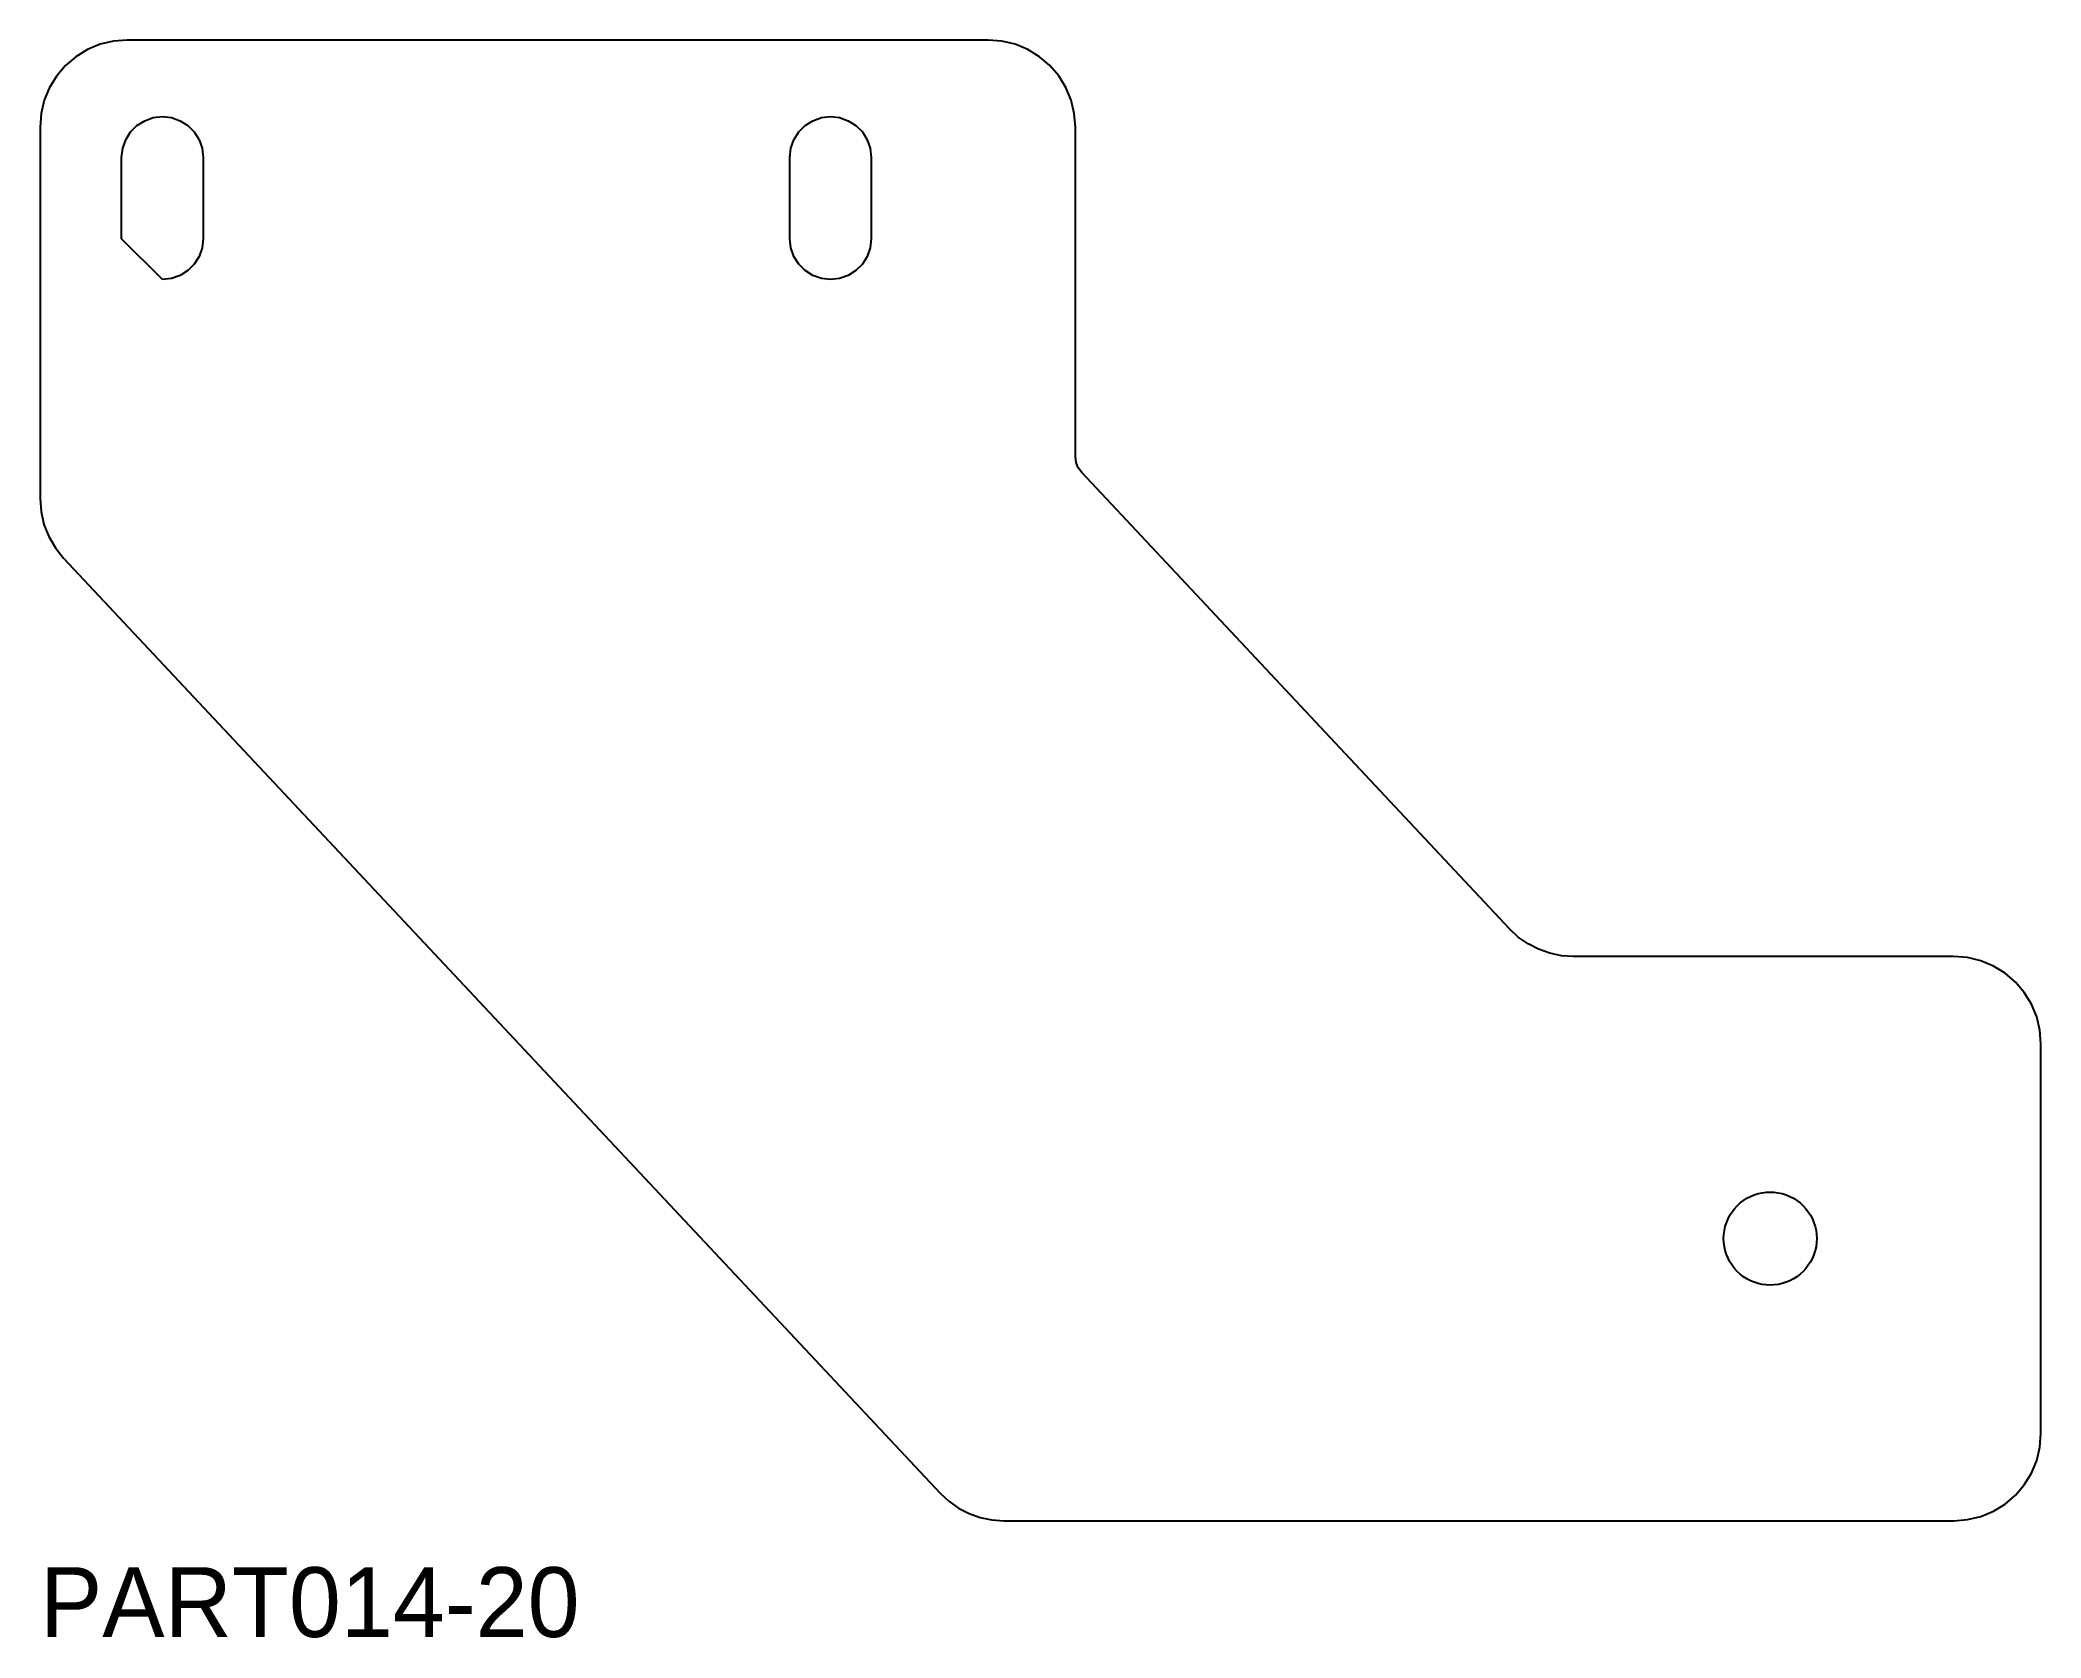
# Model space of a CAD drawing. Header units: millimetres. Extents: x 0 to 7985, y -20 to 1906.
# Drawn here: x 2319.2 to 2663.2, y 927.6 to 1202.3 of the extents above; entities that cross this region are included whole.
import ezdxf

# ---------------------------------------------------------------- set-up
doc = ezdxf.new("R2010")
doc.units = ezdxf.units.MM
doc.layers.add('LABEL', color=7, linetype='Continuous')
doc.layers.add('PART014-20', color=7, linetype='Continuous')

msp = doc.modelspace()

# ---------------------------------------------------------------- linework, layer by layer
at = {"layer": 'PART014-20'}
for points in [[(2663.1649, 1029.7646), (2662.9803, 1032.1111), (2662.4308, 1034.3999), (2661.53, 1036.5745), (2660.3002, 1038.5814), (2658.7715, 1040.3712), (2656.9817, 1041.8999), (2654.9748, 1043.1297), (2652.8002, 1044.0305), (2650.5115, 1044.5799), (2648.1649, 1044.7646), (2582.7604, 1044.7646), (2580.7226, 1044.9037), (2578.7225, 1045.3183), (2576.7974, 1046.0008), (2574.9828, 1046.9385), (2573.3124, 1048.1141), (2571.8172, 1049.5057), (2498.2461, 1127.9837), (2497.658, 1128.7944), (2497.2897, 1129.7258), (2497.1643, 1130.7195), (2497.1643, 1131.6557), (2497.1643, 1139.4783), (2497.1643, 1187.3417), (2496.9796, 1189.6882), (2496.4302, 1191.9769), (2495.5294, 1194.1515), (2494.2996, 1196.1585), (2492.7709, 1197.9483), (2490.9811, 1199.4769), (2488.9742, 1200.7068), (2486.7996, 1201.6075), (2484.5108, 1202.157), (2482.1643, 1202.3416), (2334.1637, 1202.3417), (2331.8172, 1202.157), (2329.5285, 1201.6075), (2327.3539, 1200.7068), (2325.3469, 1199.4769), (2323.5571, 1197.9483), (2322.0285, 1196.1585), (2320.7986, 1194.1515), (2319.8979, 1191.9769), (2319.3484, 1189.6882), (2319.1637, 1187.3417), (2319.1637, 1139.4783), (2319.1637, 1131.6557), (2319.1637, 1123.5087), (2319.3336, 1121.2578), (2319.8392, 1119.0579), (2320.6693, 1116.9588), (2321.805, 1115.008), (2323.2205, 1113.2497), (2473.9137, 952.5056), (2475.4089, 951.1141), (2477.0793, 949.9385), (2478.8939, 949.0008), (2480.819, 948.3183), (2482.8191, 947.9037), (2484.8569, 947.7646), (2648.1649, 947.7646), (2650.5115, 947.9493), (2652.8002, 948.4988), (2654.9748, 949.3995), (2656.9817, 950.6293), (2658.7715, 952.158), (2660.3002, 953.9478), (2661.53, 955.9547), (2662.4308, 958.1293), (2662.9803, 960.4181), (2663.1649, 962.7646)], [(2340.1992, 1161.1662), (2333.1992, 1168.1662), (2333.1992, 1182.1662), (2333.3747, 1183.7238), (2333.8924, 1185.2034), (2334.7264, 1186.5306), (2335.8348, 1187.639), (2337.162, 1188.473), (2338.6415, 1188.9907), (2340.1992, 1189.1662), (2341.7568, 1188.9907), (2343.2364, 1188.473), (2344.5636, 1187.639), (2345.672, 1186.5306), (2346.506, 1185.2034), (2347.0237, 1183.7238), (2347.1992, 1182.1662), (2347.1992, 1168.1662), (2347.0237, 1166.6086), (2346.506, 1165.129), (2345.672, 1163.8018), (2344.5636, 1162.6934), (2343.2364, 1161.8594), (2341.7568, 1161.3417)], [(2448.0664, 1182.1662), (2448.2419, 1183.7238), (2448.7596, 1185.2034), (2449.5935, 1186.5306), (2450.7019, 1187.639), (2452.0292, 1188.473), (2453.5087, 1188.9907), (2455.0664, 1189.1662), (2456.624, 1188.9907), (2458.1036, 1188.473), (2459.4308, 1187.639), (2460.5392, 1186.5306), (2461.3731, 1185.2034), (2461.8909, 1183.7238), (2462.0664, 1182.1662), (2462.0664, 1168.1662), (2461.8909, 1166.6086), (2461.3731, 1165.129), (2460.5392, 1163.8018), (2459.4308, 1162.6934), (2458.1035, 1161.8594), (2456.624, 1161.3417), (2455.0664, 1161.1662), (2453.5087, 1161.3417), (2452.0292, 1161.8594), (2450.7019, 1162.6934), (2449.5935, 1163.8018), (2448.7596, 1165.129), (2448.2419, 1166.6086), (2448.0664, 1168.1662)], [(2624.5816, 995.5674), (2624.4905, 994.8755), (2624.3395, 994.1941), (2624.1296, 993.5285), (2623.8625, 992.8837), (2623.5403, 992.2646), (2623.1653, 991.676), (2622.7404, 991.1223), (2622.2689, 990.6078), (2621.7544, 990.1363), (2621.2007, 989.7114), (2620.6121, 989.3364), (2619.993, 989.0142), (2619.3482, 988.7471), (2618.6826, 988.5372), (2618.0013, 988.3862), (2617.3093, 988.2951), (2616.6121, 988.2646), (2615.9148, 988.2951), (2615.2229, 988.3862), (2614.5415, 988.5372), (2613.8759, 988.7471), (2613.2311, 989.0142), (2612.6121, 989.3364), (2612.0235, 989.7114), (2611.4698, 990.1363), (2610.9552, 990.6078), (2610.4837, 991.1223), (2610.0589, 991.676), (2609.6839, 992.2646), (2609.3616, 992.8837), (2609.0945, 993.5285), (2608.8847, 994.1941), (2608.7336, 994.8755), (2608.6425, 995.5674), (2608.6121, 996.2646), (2608.6425, 996.9619), (2608.7336, 997.6538), (2608.8847, 998.3352), (2609.0945, 999.0008), (2609.3616, 999.6456), (2609.6839, 1000.2646), (2610.0589, 1000.8532), (2610.4837, 1001.4069), (2610.9552, 1001.9215), (2611.4698, 1002.393), (2612.0235, 1002.8179), (2612.6121, 1003.1928), (2613.2311, 1003.5151), (2613.8759, 1003.7822), (2614.5415, 1003.992), (2615.2229, 1004.1431), (2615.9148, 1004.2342), (2616.6121, 1004.2646), (2617.3093, 1004.2342), (2618.0013, 1004.1431), (2618.6826, 1003.992), (2619.3482, 1003.7822), (2619.993, 1003.5151), (2620.6121, 1003.1928), (2621.2007, 1002.8179), (2621.7544, 1002.393), (2622.2689, 1001.9215), (2622.7404, 1001.4069), (2623.1653, 1000.8532), (2623.5403, 1000.2646), (2623.8625, 999.6456), (2624.1296, 999.0008), (2624.3395, 998.3352), (2624.4905, 997.6538), (2624.5816, 996.9619), (2624.6121, 996.2646)]]:
    msp.add_lwpolyline(points, close=True, dxfattribs=at)

# ---------------------------------------------------------------- texts
at = {"layer": 'LABEL'}
msp.add_text('PART014-20', height=12, dxfattribs=at).set_placement((2319.1637, 927.7646))

doc.saveas('drawing.dxf')
